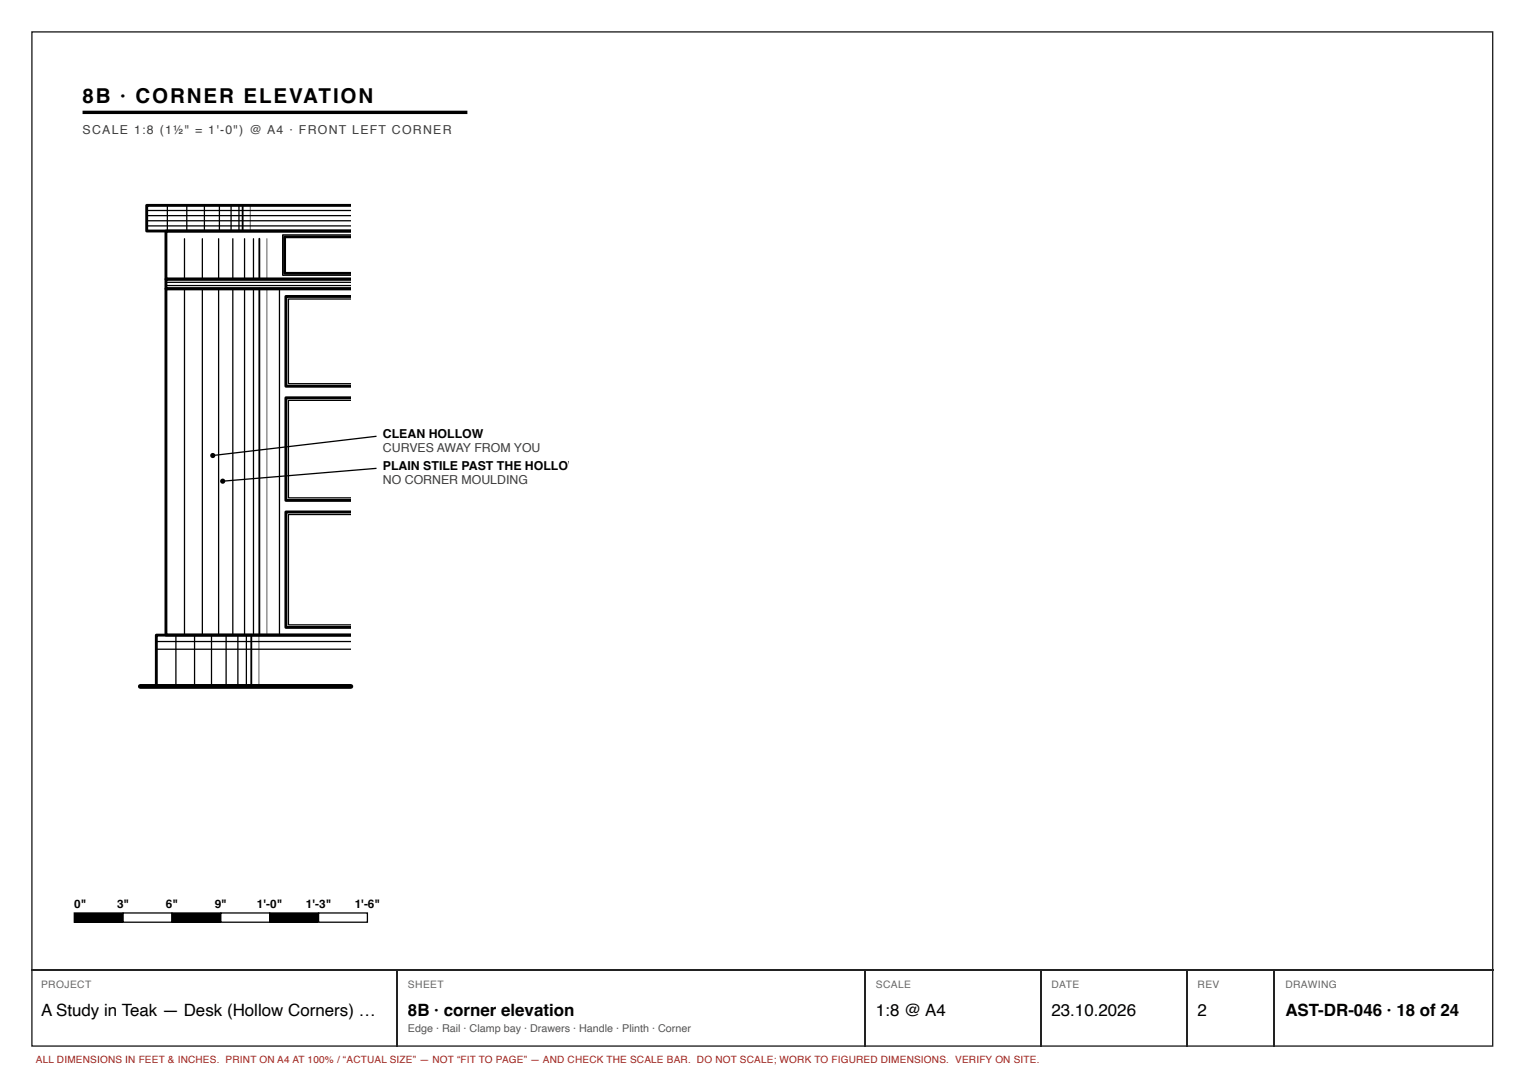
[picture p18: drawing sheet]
<svg xmlns="http://www.w3.org/2000/svg" width="297mm" height="210mm" viewBox="0 0 297 210" stroke-linecap="round" stroke-linejoin="round" font-family="sans-serif">
<defs><g id="words">
<text font-size="4" x="16.1" y="20">8B · CORNER ELEVATION</text>
<g font-size="3.3">
<text x="8" y="197.9">A Study in Teak — Desk (Hollow Corners) …</text>
<text x="79.5" y="197.9">8B · corner elevation</text>
<text x="170.7" y="197.9">1:8 @ A4</text>
<text x="204.9" y="197.9">23.10.2026</text>
<text x="233.4" y="197.9">2</text>
<text x="250.5" y="197.9">AST-DR-046 · 18 of 24</text>
</g>
<g font-size="2.4" fill="#3d3d3d">
<text x="16.1" y="26">SCALE 1:8 (1½&quot; = 1'-0&quot;) @ A4 · FRONT LEFT CORNER</text>
<text x="74.6" y="88.1">CURVES AWAY FROM YOU</text>
<text x="74.6" y="94.4">NO CORNER MOULDING</text>
</g>
<g font-size="2.4">
<text x="74.6" y="85.3">CLEAN HOLLOW</text>
<text x="74.6" y="91.5">PLAIN STILE PAST THE HOLLOW</text>
</g>
<g font-size="2.3">
<text x="14.5" y="176.9">0&quot;</text>
<text x="22.8" y="176.9">3&quot;</text>
<text x="32.3" y="176.9">6&quot;</text>
<text x="41.9" y="176.9">9&quot;</text>
<text x="50.1" y="176.9">1'-0&quot;</text>
<text x="59.6" y="176.9">1'-3&quot;</text>
<text x="69.1" y="176.9">1'-6&quot;</text>
</g>
<text font-size="2.1" fill="#555" x="79.5" y="201.1">Edge · Rail · Clamp bay · Drawers · Handle · Plinth · Corner</text>
<g font-size="2" fill="#666">
<text x="8" y="192.6">PROJECT</text>
<text x="79.5" y="192.6">SHEET</text>
<text x="170.7" y="192.6">SCALE</text>
<text x="204.9" y="192.6">DATE</text>
<text x="233.4" y="192.6">REV</text>
<text x="250.5" y="192.6">DRAWING</text>
</g>
<text font-size="1.9" fill="#a51d17" x="7" y="207.2">ALL DIMENSIONS IN FEET &amp; INCHES. PRINT ON A4 AT 100% / “ACTUAL SIZE” — NOT “FIT TO PAGE” — AND CHECK THE SCALE BAR. DO NOT SCALE; WORK TO FIGURED DIMENSIONS. VERIFY ON SITE.</text>
</g></defs>
<path d="M6.2 6.2h284.7v197.7h-284.7z" fill="none" stroke="#222" stroke-width=".26"/>
<path d="M16.1 21.9h75" fill="none" stroke="#000" stroke-width=".66" stroke-linecap="butt"/>
<path d="M32.3 54.4h36.1M32.3 56.3h36.1M32.3 45v9.4M32.3 54.4v1.9M32.3 56.3v67.5h36.1h-37.9v10h37.9M68.4 40h-39.8v5h39.8M68.4 46.1h-12.9v7.2h12.9M68.4 57.8h-12.7v17.5h12.7M68.4 77.5h-12.7v20h12.7M68.4 99.8h-12.7v22.5h12.7" fill="none" stroke="#000" stroke-width=".56"/>
<g fill="none" stroke="#000" stroke-width=".25">
<path d="M28.6 41h39.8M28.6 42h39.8M28.6 43h39.8M28.6 44h39.8M32.3 55h36.1M32.3 55.6h36.1M32.6 40v5M36 46.5v7.9M36 56.3v67.5M36.4 40v5M39.4 46.5v7.9M39.4 56.3v67.5"/>
<path d="M39.8 40v5M42.6 46.5v7.9M42.6 56.3v67.5M42.8 40v5M45 40v5M45.4 46.5v7.9M45.4 56.3v67.5M46.6 40v5M47.7 46.5v7.9M47.7 56.3v67.5M48.8 40v5M49.4 46.5v7.9"/>
<path d="M49.4 56.3v67.5M52 46.5v7.9M52 56.3v67.5M54.5 56.3v67.5M68.4 45.8h-13.3v7.8h13.3M68.4 58.3h-12.2v16.5h12.2M68.4 78h-12.2v19h12.2M73.4 85l-31.9 3.8M73.4 91.3l-30 2.5M68.4 100.3h-12.2v21.5h12.2M30.5 125h37.9M30.5 126.5h37.9"/>
<path d="M34.3 123.8v10M37.9 123.8v10M41.2 123.8v10M44.1 123.8v10M46.4 123.8v10M48 123.8v10M50.5 123.8v10M14.5 177.9h9.5v1.8h-9.5z"/>
</g>
<path d="M47.3 40v5M50.5 46.5v7.9M50.5 56.3v67.5M49 123.8v10" fill="none" stroke="#000" stroke-width=".36"/>
<path d="M27.3 133.8h41.1" fill="none" stroke="#000" stroke-width=".94"/>
<g fill="#000">
<path d="M14.5 177.9h9.5v1.8h-9.5z"/>
<circle cx="41.5" cy="88.8" r=".5"/>
<circle cx="43.4" cy="93.8" r=".5"/>
</g>
<path d="M24 177.9h9.5v1.8h-9.5z" fill="#fff"/>
<path d="M24 177.9h9.5v1.8h-9.5zM33.5 177.9h9.5v1.8h-9.5z" fill="none" stroke="#000" stroke-width=".25"/>
<path d="M33.5 177.9h9.5v1.8h-9.5z" fill="#000"/>
<path d="M43 177.9h9.6v1.8h-9.6z" fill="#fff"/>
<path d="M43 177.9h9.6v1.8h-9.6zM52.6 177.9h9.5v1.8h-9.5z" fill="none" stroke="#000" stroke-width=".25"/>
<path d="M52.6 177.9h9.5v1.8h-9.5z" fill="#000"/>
<path d="M62.1 177.9h9.5v1.8h-9.5z" fill="#fff"/>
<path d="M62.1 177.9h9.5v1.8h-9.5z" fill="none" stroke="#000" stroke-width=".25"/>
<path d="M6.1 189h284.9M77.4 189.2v14.8M168.7 189.2v14.8M202.8 189.2v14.8M231.4 189.2v14.8M248.3 189.2v14.8" fill="none" stroke="#222" stroke-width=".26"/>
<use href="#words"/>
</svg>
